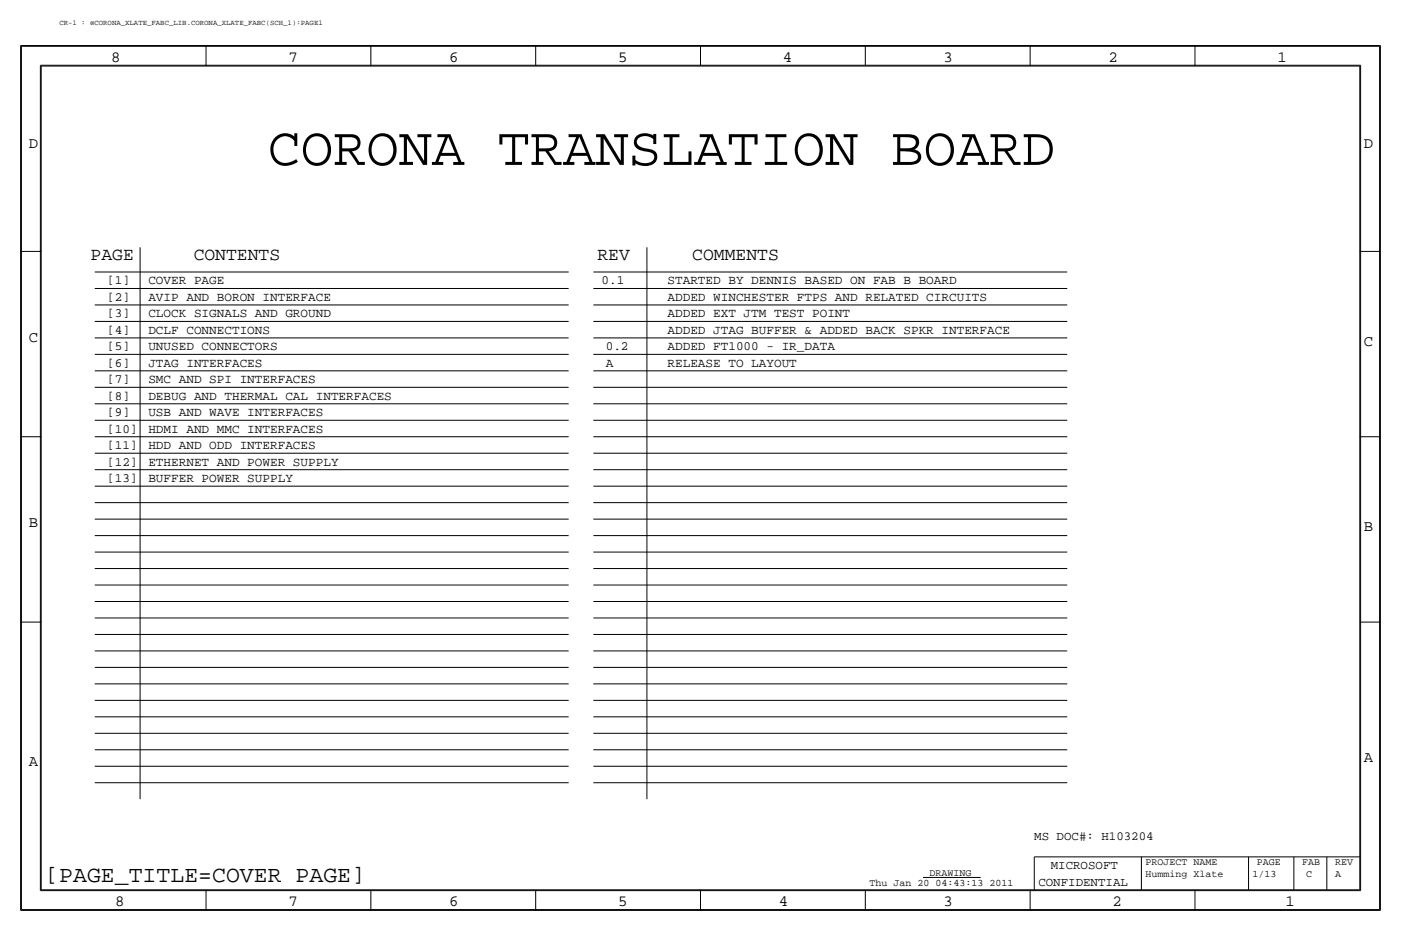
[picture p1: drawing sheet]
<svg xmlns="http://www.w3.org/2000/svg" width="432mm" height="287mm" viewBox="0 0 432 287" stroke-linecap="round" stroke-linejoin="round" font-family="sans-serif">
<defs><g id="words">
<text font-size="16.8" x="82.5" y="50.9">CORONA TRANSLATION BOARD</text>
<text font-size="7.1" x="14" y="271.8">[PAGE_TITLE=COVER PAGE]</text>
<g font-size="5.6">
<text x="27.9" y="80.1">PAGE</text>
<text x="59.7" y="80.1">CONTENTS</text>
<text x="184.1" y="80.1">REV</text>
<text x="213.4" y="80.1">COMMENTS</text>
</g>
<g font-size="4.8">
<text x="34.3" y="19.1">8</text>
<text x="88.9" y="19.1">7</text>
<text x="138.4" y="19.1">6</text>
<text x="190.5" y="19.1">5</text>
<text x="241.3" y="19.1">4</text>
<text x="290.8" y="19.1">3</text>
<text x="341.6" y="19.1">2</text>
<text x="393.7" y="19.1">1</text>
<text x="8.9" y="45.8">D</text>
<text x="420.4" y="45.8">D</text>
<text x="8.9" y="105.5">C</text>
<text x="420.4" y="106.7">C</text>
<text x="8.9" y="162.6">B</text>
<text x="420.4" y="163.9">B</text>
<text x="8.9" y="236.3">A</text>
<text x="420.4" y="235">A</text>
<text x="35.5" y="279.4">8</text>
<text x="88.9" y="279.4">7</text>
<text x="138.4" y="279.4">6</text>
<text x="190.5" y="279.4">5</text>
<text x="240" y="279.4">4</text>
<text x="290.8" y="279.4">3</text>
<text x="342.9" y="279.4">2</text>
<text x="396.2" y="279.4">1</text>
</g>
<g font-size="3.9">
<text x="33" y="87.7">[1]</text>
<text x="45.7" y="87.7">COVER PAGE</text>
<text x="185.4" y="87.7">0.1</text>
<text x="205.7" y="87.7">STARTED BY DENNIS BASED ON FAB B BOARD</text>
<text x="33" y="92.8">[2]</text>
<text x="45.7" y="92.8">AVIP AND BORON INTERFACE</text>
<text x="205.7" y="92.8">ADDED WINCHESTER FTPS AND RELATED CIRCUITS</text>
<text x="33" y="97.8">[3]</text>
<text x="45.7" y="97.8">CLOCK SIGNALS AND GROUND</text>
<text x="205.7" y="97.8">ADDED EXT JTM TEST POINT</text>
<text x="33" y="102.9">[4]</text>
<text x="45.7" y="102.9">DCLF CONNECTIONS</text>
<text x="205.7" y="102.9">ADDED JTAG BUFFER &amp; ADDED BACK SPKR INTERFACE</text>
<text x="33" y="113.1">[6]</text>
<text x="33" y="108">[5]</text>
<text x="45.7" y="113.1">JTAG INTERFACES</text>
<text x="45.7" y="108">UNUSED CONNECTORS</text>
<text x="186.7" y="113.1">A</text>
<text x="186.7" y="108">0.2</text>
<text x="205.7" y="108">ADDED FT1000 - IR_DATA</text>
<text x="205.7" y="113.1">RELEASE TO LAYOUT</text>
<text x="33" y="118.2">[7]</text>
<text x="45.7" y="118.2">SMC AND SPI INTERFACES</text>
<text x="33" y="123.2">[8]</text>
<text x="45.7" y="123.2">DEBUG AND THERMAL CAL INTERFACES</text>
<text x="33" y="128.3">[9]</text>
<text x="45.7" y="128.3">USB AND WAVE INTERFACES</text>
<text x="33" y="133.4">[10]</text>
<text x="45.7" y="133.4">HDMI AND MMC INTERFACES</text>
<text x="33" y="143.6">[12]</text>
<text x="33" y="138.5">[11]</text>
<text x="45.7" y="138.5">HDD AND ODD INTERFACES</text>
<text x="45.7" y="143.6">ETHERNET AND POWER SUPPLY</text>
<text x="33" y="148.6">[13]</text>
<text x="45.7" y="148.6">BUFFER POWER SUPPLY</text>
</g>
<g font-size="3.8">
<text x="318.8" y="259.1">MS DOC#: H103204</text>
<text x="323.9" y="268">MICROSOFT</text>
<text x="320" y="273.1">CONFIDENTIAL</text>
</g>
<g font-size="3.1">
<text x="353.1" y="266.8">PROJECT NAME</text>
<text x="387.3" y="266.8">PAGE</text>
<text x="401.3" y="266.8">FAB</text>
<text x="411.5" y="266.8">REV</text>
<text x="268" y="273.1">Thu Jan 20 04:43:13 2011</text>
<text x="286.5" y="270.1">DRAWING</text>
<text x="353.1" y="270.6">Humming Xlate</text>
<text x="386.1" y="270.6">1/13</text>
<text x="402.6" y="270.6">C</text>
<text x="411.5" y="270.6">A</text>
</g>
<text font-size="2.3" x="18.3" y="7.7">CR-1 : @CORONA_XLATE_FABC_LIB.CORONA_XLATE_FABC(SCH_1):PAGE1</text>
</g></defs>
<g fill="none" stroke="#000" stroke-width=".31">
<path d="M6.3 14v266.7zM6.4 14h419zM6.6 14.3h418.6zM6.6 14.3v266.2zM63.5 14v6.4zM114.3 14v6.4zM165.1 14v6.4zM215.9 14v6.4zM266.7 14v6.4zM317.5 14v6.4zM368.3 14v6.4zM425.2 14.3v266.2z"/>
<path d="M425.4 14v266.7zM12.4 20.1v254.5zM12.4 20.1h407zM12.7 20.4h406.4zM12.7 20.4v254zM419.1 20.4v254zM419.4 20.1v254.5zM6.3 77.5h6.4zM43.2 76.3v170.1zM199.4 76.3v170.1zM419.1 77.5h6.3zM29.2 83.9h146.1z"/>
<path d="M29.2 89h146.1zM29.2 94h146.1zM29.2 99.1h146.1zM182.9 89h146zM182.9 83.9h146zM182.9 94h146zM182.9 99.1h146zM29.2 114.4h146.1zM29.2 109.3h146.1zM29.2 104.2h146.1zM29.2 119.4h146.1zM182.9 109.3h146z"/>
<path d="M182.9 114.4h146zM182.9 119.4h146zM182.9 104.2h146zM6.3 134.7h6.4zM29.2 139.8h146.1zM29.2 124.5h146.1zM29.2 134.7h146.1zM29.2 129.6h146.1zM182.9 134.7h146zM182.9 139.8h146zM182.9 124.5h146zM182.9 129.6h146z"/>
<path d="M419.1 134.7h6.3zM29.2 144.8h146.1zM29.2 149.9h146.1zM29.2 155h146.1zM182.9 144.8h146zM182.9 149.9h146zM182.9 155h146zM29.2 175.3h146.1zM29.2 170.2h146.1zM29.2 160.1h146.1zM29.2 165.2h146.1zM182.9 160.1h146z"/>
<path d="M182.9 165.2h146zM182.9 170.2h146zM182.9 175.3h146zM6.3 191.8h6.4zM29.2 195.6h146.1zM29.2 190.6h146.1zM29.2 185.5h146.1zM29.2 180.4h146.1zM182.9 180.4h146zM182.9 185.5h146zM182.9 195.6h146zM182.9 190.6h146z"/>
<path d="M419.1 191.8h6.3zM29.2 200.7h146.1zM29.2 205.8h146.1zM29.2 210.9h146.1zM29.2 216h146.1zM182.9 200.7h146zM182.9 205.8h146zM182.9 210.9h146zM182.9 216h146zM29.2 221h146.1zM29.2 226.1h146.1zM29.2 231.2h146.1z"/>
<path d="M29.2 236.3h146.1zM182.9 236.3h146zM182.9 231.2h146zM182.9 226.1h146zM182.9 221h146zM29.2 241.4h146.1zM182.9 241.4h146zM12.4 274.6h407zM12.7 274.4h406.4zM63.5 274.4v6.3zM114.3 274.4v6.3zM165.1 274.4v6.3z"/>
<path d="M215.9 274.4v6.3zM266.7 274.4v6.3zM284.5 270.6h17.8zM317.5 274.4v6.3zM318.8 264.2v10.2zM318.8 264.2h100.3zM351.8 264.2v10.2zM368.3 274.4v6.3zM384.8 264.2v10.2zM398.8 264.2v10.2zM408.9 264.2v10.2zM6.4 280.7h419z"/>
<path d="M6.6 280.5h418.6z"/>
</g>
<use href="#words"/>
</svg>
